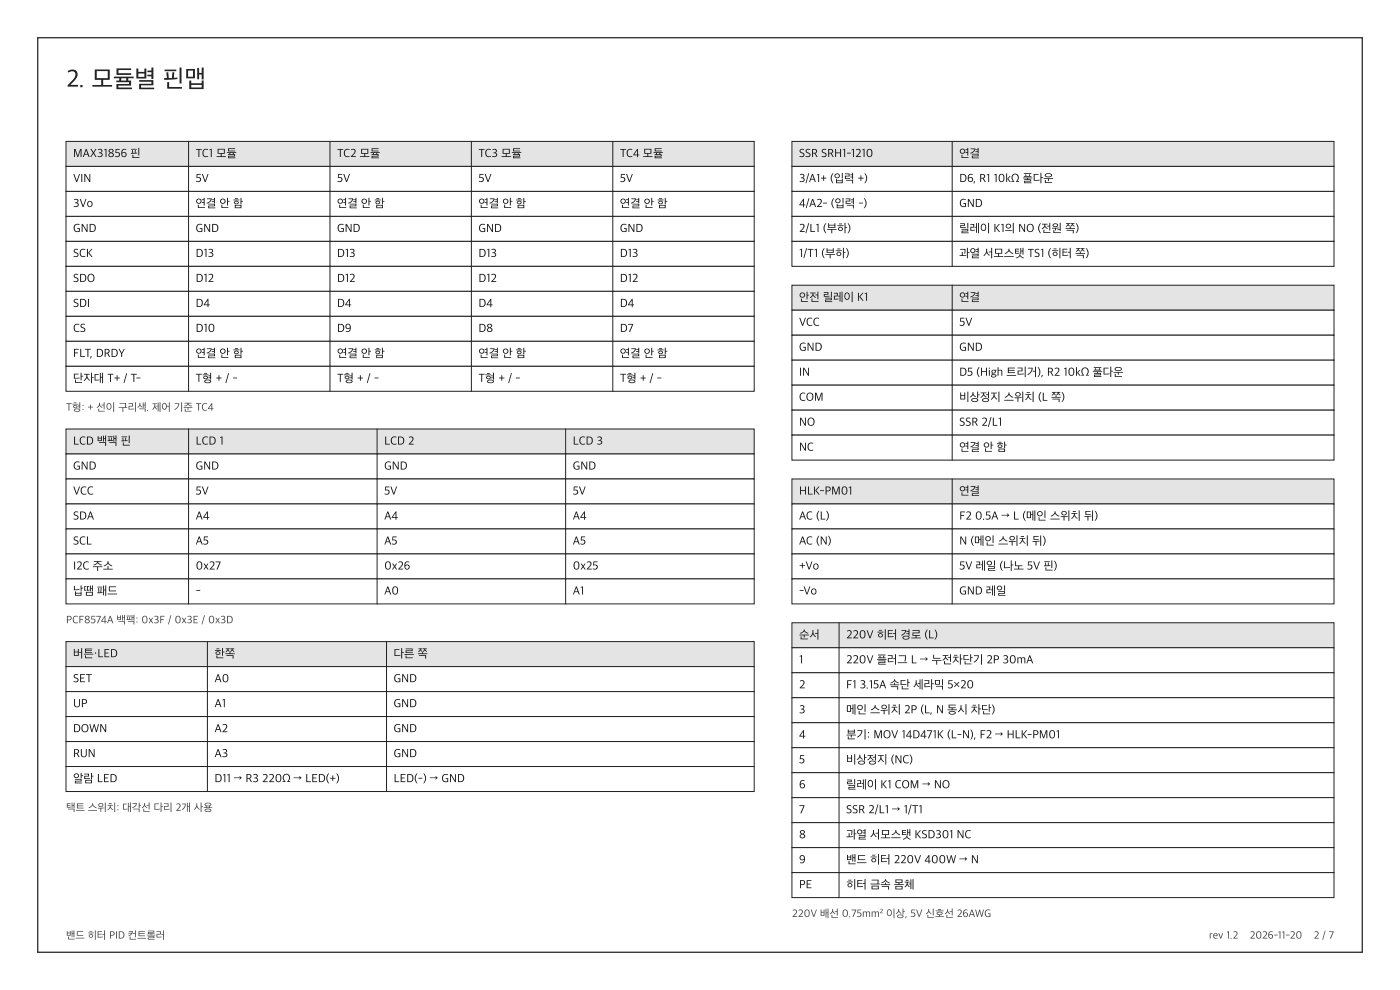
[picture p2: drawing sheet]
<svg xmlns="http://www.w3.org/2000/svg" width="297mm" height="210mm" viewBox="0 0 297 210" stroke-linecap="round" stroke-linejoin="round" font-family="sans-serif">
<defs><g id="words">
<text font-size="5.3" fill="#111" x="14" y="18.6">2. 모듈별 핀맵</text>
<g font-size="2.5" fill="#111">
<text x="15.5" y="33.4">MAX31856 핀</text>
<text x="41.5" y="33.4">TC1 모듈</text>
<text x="71.5" y="33.4">TC2 모듈</text>
<text x="101.5" y="33.4">TC3 모듈</text>
<text x="131.5" y="33.4">TC4 모듈</text>
<text x="169.5" y="33.4">SSR SRH1-1210</text>
<text x="203.5" y="33.4">연결</text>
<text x="15.5" y="38.7">VIN</text>
<text x="41.5" y="38.7">5V</text>
<text x="71.5" y="38.7">5V</text>
<text x="101.5" y="38.7">5V</text>
<text x="131.5" y="38.7">5V</text>
<text x="169.5" y="38.7">3/A1+ (입력 +)</text>
<text x="203.5" y="38.7">D6, R1 10kΩ 풀다운</text>
<text x="15.5" y="44">3Vo</text>
<text x="41.5" y="44">연결 안 함</text>
<text x="71.5" y="44">연결 안 함</text>
<text x="101.5" y="44">연결 안 함</text>
<text x="131.5" y="44">연결 안 함</text>
<text x="169.5" y="44">4/A2- (입력 -)</text>
<text x="203.5" y="44">GND</text>
<text x="15.5" y="49.3">GND</text>
<text x="41.5" y="49.3">GND</text>
<text x="71.5" y="49.3">GND</text>
<text x="101.5" y="49.3">GND</text>
<text x="131.5" y="49.3">GND</text>
<text x="169.5" y="49.3">2/L1 (부하)</text>
<text x="203.5" y="49.3">릴레이 K1의 NO (전원 쪽)</text>
<text x="15.5" y="54.6">SCK</text>
<text x="15.5" y="59.9">SDO</text>
<text x="41.5" y="54.6">D13</text>
<text x="41.5" y="59.9">D12</text>
<text x="71.5" y="54.6">D13</text>
<text x="71.5" y="59.9">D12</text>
<text x="101.5" y="54.6">D13</text>
<text x="101.5" y="59.9">D12</text>
<text x="131.5" y="54.6">D13</text>
<text x="131.5" y="59.9">D12</text>
<text x="169.5" y="54.6">1/T1 (부하)</text>
<text x="203.5" y="54.6">과열 서모스탯 TS1 (히터 쪽)</text>
<text x="15.5" y="65.2">SDI</text>
<text x="41.5" y="65.2">D4</text>
<text x="71.5" y="65.2">D4</text>
<text x="101.5" y="65.2">D4</text>
<text x="131.5" y="65.2">D4</text>
<text x="169.5" y="63.9">안전 릴레이 K1</text>
<text x="203.5" y="63.9">연결</text>
<text x="15.5" y="70.5">CS</text>
<text x="41.5" y="70.5">D10</text>
<text x="71.5" y="70.5">D9</text>
<text x="101.5" y="70.5">D8</text>
<text x="131.5" y="70.5">D7</text>
<text x="169.5" y="69.2">VCC</text>
<text x="203.5" y="69.2">5V</text>
<text x="15.5" y="75.8">FLT, DRDY</text>
<text x="41.5" y="75.8">연결 안 함</text>
<text x="71.5" y="75.8">연결 안 함</text>
<text x="101.5" y="75.8">연결 안 함</text>
<text x="131.5" y="75.8">연결 안 함</text>
<text x="169.5" y="74.5">GND</text>
<text x="203.5" y="74.5">GND</text>
<text x="15.5" y="81.1">단자대 T+ / T-</text>
<text x="41.5" y="81.1">T형 + / -</text>
<text x="71.5" y="81.1">T형 + / -</text>
<text x="101.5" y="81.1">T형 + / -</text>
<text x="131.5" y="81.1">T형 + / -</text>
<text x="169.5" y="79.8">IN</text>
<text x="203.5" y="79.8">D5 (High 트리거), R2 10kΩ 풀다운</text>
<text x="169.5" y="85.1">COM</text>
<text x="203.5" y="85.1">비상정지 스위치 (L 쪽)</text>
<text x="15.5" y="94.4">LCD 백팩 핀</text>
<text x="41.5" y="94.4">LCD 1</text>
<text x="81.5" y="94.4">LCD 2</text>
<text x="121.5" y="94.4">LCD 3</text>
<text x="169.5" y="90.4">NO</text>
<text x="169.5" y="95.7">NC</text>
<text x="203.5" y="90.4">SSR 2/L1</text>
<text x="203.5" y="95.7">연결 안 함</text>
<text x="15.5" y="99.7">GND</text>
<text x="41.5" y="99.7">GND</text>
<text x="81.5" y="99.7">GND</text>
<text x="121.5" y="99.7">GND</text>
<text x="15.5" y="105">VCC</text>
<text x="41.5" y="105">5V</text>
<text x="81.5" y="105">5V</text>
<text x="121.5" y="105">5V</text>
<text x="169.5" y="105">HLK-PM01</text>
<text x="203.5" y="105">연결</text>
<text x="15.5" y="110.3">SDA</text>
<text x="41.5" y="110.3">A4</text>
<text x="81.5" y="110.3">A4</text>
<text x="121.5" y="110.3">A4</text>
<text x="169.5" y="110.3">AC (L)</text>
<text x="203.5" y="110.3">F2 0.5A → L (메인 스위치 뒤)</text>
<text x="15.5" y="115.6">SCL</text>
<text x="41.5" y="115.6">A5</text>
<text x="81.5" y="115.6">A5</text>
<text x="121.5" y="115.6">A5</text>
<text x="169.5" y="115.6">AC (N)</text>
<text x="203.5" y="115.6">N (메인 스위치 뒤)</text>
<text x="15.5" y="120.9">I2C 주소</text>
<text x="41.5" y="120.9">0x27</text>
<text x="81.5" y="120.9">0x26</text>
<text x="121.5" y="120.9">0x25</text>
<text x="169.5" y="120.9">+Vo</text>
<text x="203.5" y="120.9">5V 레일 (나노 5V 핀)</text>
<text x="15.5" y="126.2">납땜 패드</text>
<text x="41.5" y="126.2">-</text>
<text x="81.5" y="126.2">A0</text>
<text x="121.5" y="126.2">A1</text>
<text x="169.5" y="126.2">-Vo</text>
<text x="203.5" y="126.2">GND 레일</text>
<text x="169.5" y="135.5">순서</text>
<text x="179.5" y="135.5">220V 히터 경로 (L)</text>
<text x="15.5" y="139.5">버튼·LED</text>
<text x="45.5" y="139.5">한쪽</text>
<text x="83.5" y="139.5">다른 쪽</text>
<text x="169.5" y="140.8">1</text>
<text x="179.5" y="140.8">220V 플러그 L → 누전차단기 2P 30mA</text>
<text x="15.5" y="144.8">SET</text>
<text x="45.5" y="144.8">A0</text>
<text x="83.5" y="144.8">GND</text>
<text x="169.5" y="146.1">2</text>
<text x="179.5" y="146.1">F1 3.15A 속단 세라믹 5×20</text>
<text x="15.5" y="150.1">UP</text>
<text x="15.5" y="155.4">DOWN</text>
<text x="45.5" y="150.1">A1</text>
<text x="45.5" y="155.4">A2</text>
<text x="83.5" y="150.1">GND</text>
<text x="83.5" y="155.4">GND</text>
<text x="169.5" y="151.4">3</text>
<text x="179.5" y="151.4">메인 스위치 2P (L, N 동시 차단)</text>
<text x="15.5" y="160.7">RUN</text>
<text x="45.5" y="160.7">A3</text>
<text x="83.5" y="160.7">GND</text>
<text x="169.5" y="156.7">4</text>
<text x="179.5" y="156.7">분기: MOV 14D471K (L-N), F2 → HLK-PM01</text>
<text x="15.5" y="166">알람 LED</text>
<text x="45.5" y="166">D11 → R3 220Ω → LED(+)</text>
<text x="83.5" y="166">LED(-) → GND</text>
<text x="169.5" y="162">5</text>
<text x="169.5" y="167.3">6</text>
<text x="179.5" y="162">비상정지 (NC)</text>
<text x="179.5" y="167.3">릴레이 K1 COM → NO</text>
<text x="169.5" y="172.6">7</text>
<text x="179.5" y="172.6">SSR 2/L1 → 1/T1</text>
<text x="169.5" y="177.9">8</text>
<text x="179.5" y="177.9">과열 서모스탯 KSD301 NC</text>
<text x="169.5" y="183.2">9</text>
<text x="179.5" y="183.2">밴드 히터 220V 400W → N</text>
<text x="169.5" y="188.5">PE</text>
<text x="179.5" y="188.5">히터 금속 몸체</text>
</g>
<g font-size="2.3" fill="#444">
<text x="14" y="87.2">T형: + 선이 구리색. 제어 기준 TC4</text>
<text x="14" y="132.3">PCF8574A 백팩: 0x3F / 0x3E / 0x3D</text>
<text x="14" y="172.1">택트 스위치: 대각선 다리 2개 사용</text>
<text x="168" y="194.6">220V 배선 0.75mm² 이상, 5V 신호선 26AWG</text>
<text x="14" y="199.2">밴드 히터 PID 컨트롤러</text>
<text x="256.5" y="199.2">rev 1.2</text>
<text x="265.1" y="199.2">2026-11-20</text>
<text x="278.7" y="199.2">2 / 7</text>
</g>
</g></defs>
<path d="M8 8h281v194h-281z" fill="none" stroke="#333" stroke-width=".28"/>
<path d="M14 30h146v5.3h-146z" fill="#e4e4e4" stroke="#222" stroke-width=".21"/>
<g fill="#fff" stroke="#222" stroke-width=".21">
<path d="M14 35.3h146v5.3h-146z"/>
<path d="M14 40.6h146v5.3h-146z"/>
<path d="M14 45.9h146v5.3h-146z"/>
<path d="M14 51.2h146v5.3h-146z"/>
<path d="M14 56.5h146v5.3h-146z"/>
<path d="M14 61.8h146v5.3h-146z"/>
<path d="M14 67.1h146v5.3h-146z"/>
<path d="M14 72.4h146v5.3h-146z"/>
<path d="M14 77.7h146v5.3h-146z"/>
</g>
<path d="M14 91h146v5.3h-146z" fill="#e4e4e4" stroke="#222" stroke-width=".21"/>
<g fill="#fff" stroke="#222" stroke-width=".21">
<path d="M14 96.3h146v5.3h-146z"/>
<path d="M14 101.6h146v5.3h-146z"/>
<path d="M14 106.9h146v5.3h-146z"/>
<path d="M14 112.2h146v5.3h-146z"/>
<path d="M14 117.5h146v5.3h-146z"/>
<path d="M14 122.8h146v5.3h-146z"/>
</g>
<path d="M14 136.1h146v5.3h-146z" fill="#e4e4e4" stroke="#222" stroke-width=".21"/>
<g fill="#fff" stroke="#222" stroke-width=".21">
<path d="M14 141.4h146v5.3h-146z"/>
<path d="M14 146.7h146v5.3h-146z"/>
<path d="M14 152h146v5.3h-146z"/>
<path d="M14 157.3h146v5.3h-146z"/>
<path d="M14 162.6h146v5.3h-146z"/>
</g>
<path d="M168 30h115v5.3h-115z" fill="#e4e4e4" stroke="#222" stroke-width=".21"/>
<g fill="#fff" stroke="#222" stroke-width=".21">
<path d="M168 35.3h115v5.3h-115z"/>
<path d="M168 40.6h115v5.3h-115z"/>
<path d="M168 45.9h115v5.3h-115z"/>
<path d="M168 51.2h115v5.3h-115z"/>
</g>
<path d="M168 60.5h115v5.3h-115z" fill="#e4e4e4" stroke="#222" stroke-width=".21"/>
<g fill="#fff" stroke="#222" stroke-width=".21">
<path d="M168 65.8h115v5.3h-115z"/>
<path d="M168 71.1h115v5.3h-115z"/>
<path d="M168 76.4h115v5.3h-115z"/>
<path d="M168 81.7h115v5.3h-115z"/>
<path d="M168 87h115v5.3h-115z"/>
<path d="M168 92.3h115v5.3h-115z"/>
</g>
<path d="M168 101.6h115v5.3h-115z" fill="#e4e4e4" stroke="#222" stroke-width=".21"/>
<g fill="#fff" stroke="#222" stroke-width=".21">
<path d="M168 106.9h115v5.3h-115z"/>
<path d="M168 112.2h115v5.3h-115z"/>
<path d="M168 117.5h115v5.3h-115z"/>
<path d="M168 122.8h115v5.3h-115z"/>
</g>
<path d="M168 132.1h115v5.3h-115z" fill="#e4e4e4" stroke="#222" stroke-width=".21"/>
<g fill="#fff" stroke="#222" stroke-width=".21">
<path d="M168 137.4h115v5.3h-115z"/>
<path d="M168 142.7h115v5.3h-115z"/>
<path d="M168 148h115v5.3h-115z"/>
<path d="M168 153.3h115v5.3h-115z"/>
<path d="M168 158.6h115v5.3h-115z"/>
<path d="M168 163.9h115v5.3h-115z"/>
<path d="M168 169.2h115v5.3h-115z"/>
<path d="M168 174.5h115v5.3h-115z"/>
<path d="M168 179.8h115v5.3h-115z"/>
<path d="M168 185.1h115v5.3h-115z"/>
</g>
<g fill="none" stroke="#222" stroke-width=".21">
<path d="M40 30v53M70 30v53M100 30v53M130 30v53M202 30v26.5M202 60.5v37.1M40 91v37.1M80 91v37.1M120 91v37.1M202 101.6v26.5M44 136.1v31.8M82 136.1v31.8"/>
<path d="M178 132.1v58.3"/>
</g>
<use href="#words"/>
</svg>
